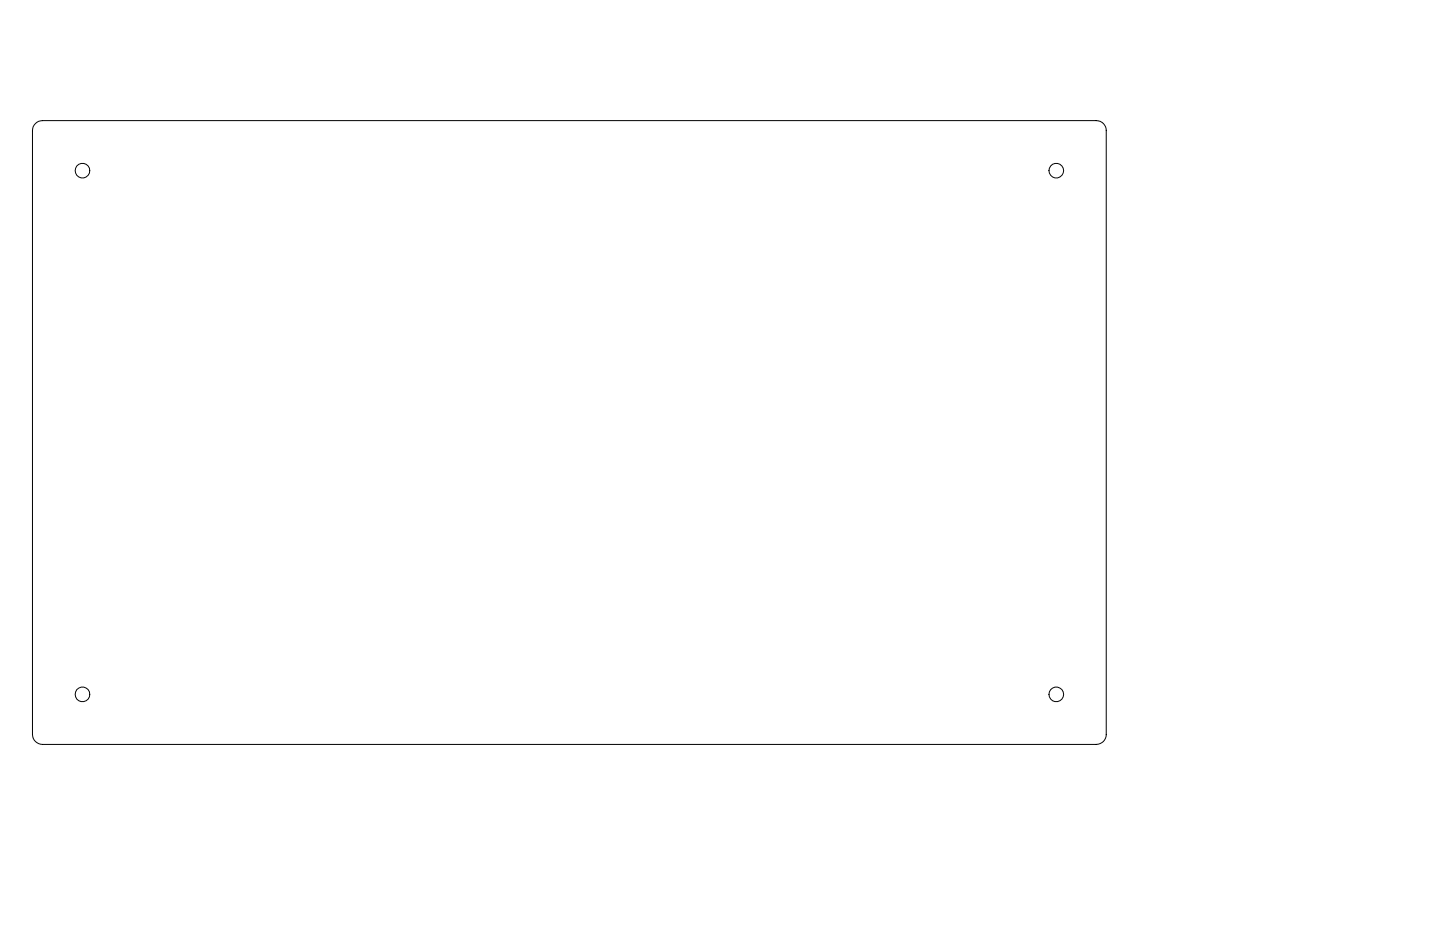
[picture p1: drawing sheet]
<svg xmlns="http://www.w3.org/2000/svg" width="432mm" height="279mm" viewBox="0 0 432 279" stroke-linecap="round" stroke-linejoin="round" font-family="sans-serif">
<g fill="none" stroke="#000" stroke-width=".3">
<path d="M10.6 37a2.73 2.73 0 0 1 2.1-.8h316a2.95 2.95 0 0 1 3 3v181a2.95 2.95 0 0 1-3 3h-316a3 3 0 0 1-3-3v-181a2.73 2.73 0 0 1 .9-2.2z"/>
<circle cx="24.7" cy="51.2" r="2.19"/>
<circle cx="316.7" cy="51.2" r="2.19"/>
<circle cx="24.7" cy="208.2" r="2.19"/>
<circle cx="316.7" cy="208.2" r="2.19"/>
</g>
</svg>
